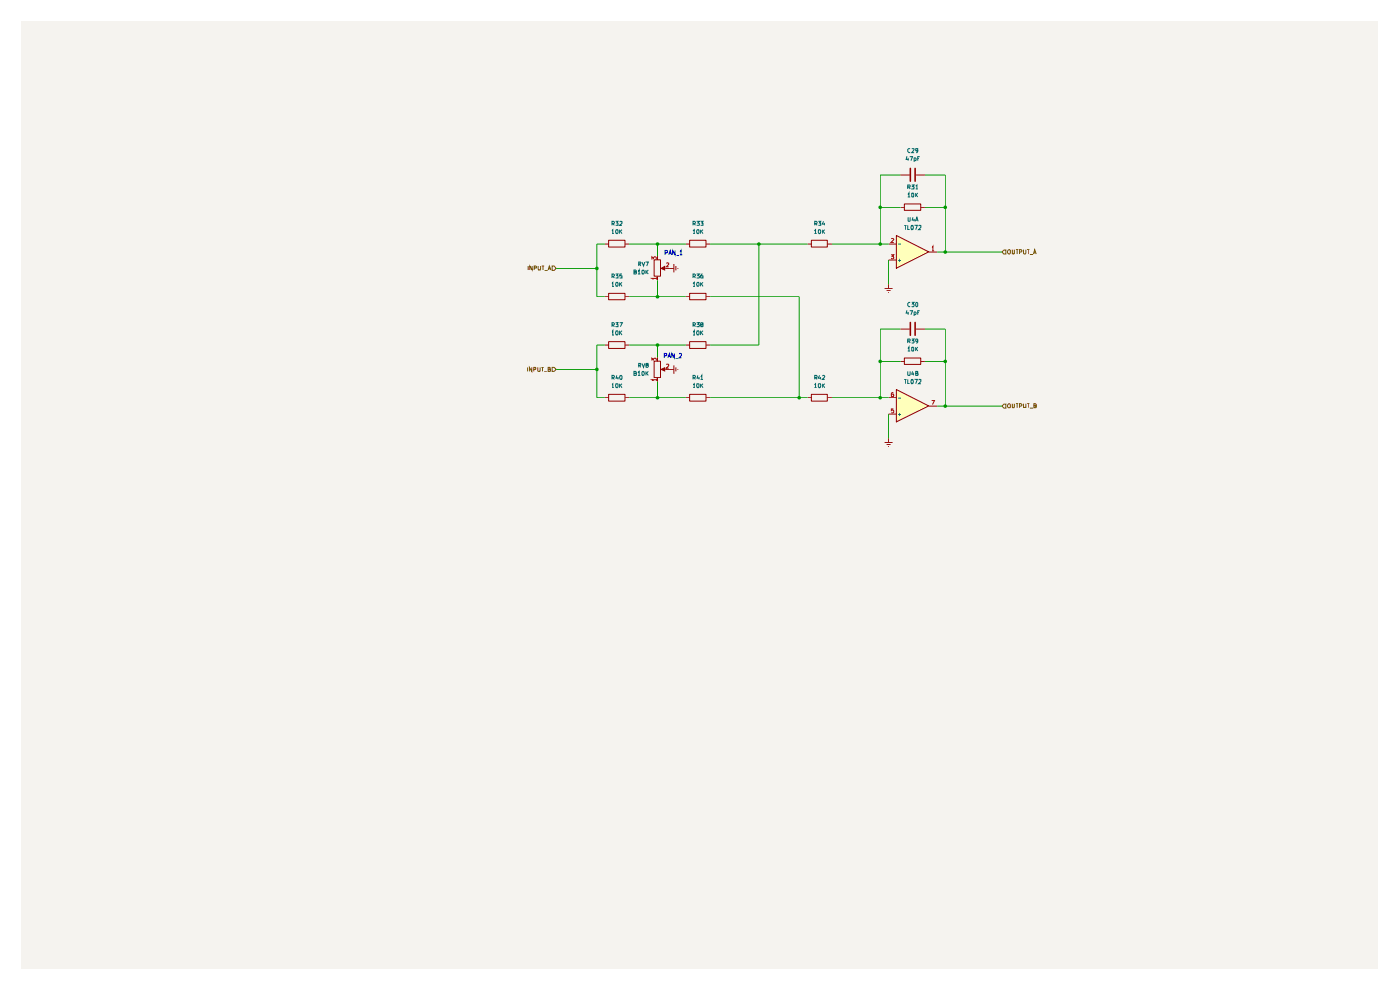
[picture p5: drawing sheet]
<svg xmlns="http://www.w3.org/2000/svg" width="297mm" height="210mm" viewBox="0 0 297 210" stroke-linecap="round" stroke-linejoin="round" font-family="sans-serif">
<path d="M4.4 4.4h287.9v201.1h-287.9z" fill="#f5f3ef"/>
<g fill="#ffb">
<path d="M190.2 50l6.9 3.5-6.9 3.4z"/>
<path d="M190.2 82.7l6.9 3.4-6.9 3.4z"/>
</g>
<path d="M117.1 56.4h.5l.4 .5-.4 .5h-.5z" fill="#f5f3ef"/>
<path d="M112.1 56.4v.9M112.9 56.4v.9l-.5-.9v.9M113.3 56.9h.4l.1-.3-.1-.2h-.4v.9M114.2 56.4l.1 .9h.3l.1-.2v-.7M114.9 56.4h.5M115.2 56.4v.9M115.5 57.4h.7M116.3 57.3l.2-.9 .4 .9M116.4 57h.4M117.1 56.4h.5l.4 .5-.4 .5h-.5z" fill="none" stroke="#765500" stroke-width=".21"/>
<path d="M117.1 77.9h.5l.4 .5-.4 .4h-.5z" fill="#f5f3ef"/>
<path d="M111.9 77.9v.9M112.8 77.9v.9l-.5-.9v.9M113.2 78.4l.5-.1-.1-.4h-.4v.9M114.1 77.9l.1 .9h.3l.1-.2v-.7M114.8 77.9h.6M115.1 77.9v.9M115.4 78.9h.6M116.3 78.4l.4-.1-.1-.4h-.3v.9h.4l.1-.3-.3-.1M117.1 77.9h.5l.4 .5-.4 .4h-.5z" fill="none" stroke="#765500" stroke-width=".21"/>
<path d="M138.8 76.6h1.3v3.5h-1.3zM140.2 78.4l.8-.4v.7zM140.5 78.4h.7" fill="none" stroke="#910000" stroke-width=".21"/>
<path d="M140.2 78.4l.8-.4v.7z" fill="#910000"/>
<g fill="none" stroke="#910000" stroke-width=".21">
<path d="M128.3 51.8h.9M129.1 51h3.5v1.4h-3.5zM132.6 51.8h.9M145.5 51.8h.8M146.3 51h3.5v1.4h-3.5zM149.8 51.8h.9M128.3 73.2h.9M128.3 62.9h.9M129.1 72.5h3.5v1.4h-3.5zM129.1 62.2h3.5v1.4h-3.5zM132.6 73.2h.9M132.6 62.9h.9"/>
<path d="M139.5 75.8v.9M141.2 78.4h.8M128.3 84.4h.9M129.1 83.6h3.5v1.5h-3.5zM132.6 84.4h.9M139.5 80.1v.9"/>
</g>
<path d="M138.3 76.5v-.5l.3 .3 .2-.3h.3l.1 .2-.1 .3M141.3 77.3h.6v.3l-.6 .5h.6M139.2 80.6h-.9l.3 .2M139.2 80.3v.5" fill="none" stroke="#b90000" stroke-width=".21"/>
<path d="M213 85.7h.4v.9h-.4l-.4-.5z" fill="#f5f3ef"/>
<path d="M213 85.7h.4v.9h-.4l-.4-.5zM214 85.6l.3 .2v.6h-.5a.52 .52 0 0 1 .2-.8zM214.8 85.6v.9l.4-.1v-.8M215.5 85.6h.5M215.8 85.6v.9M216.3 86.1h.3l.2-.3-.2-.2h-.3v.9M217.1 85.6l.1 .9 .4-.1v-.8M217.9 85.6h.5M218.1 85.6v.9M218.5 86.6h.7M219.3 86.1h.4l.1-.3-.1-.2h-.4v.9h.4l.1-.4h-.1" fill="none" stroke="#765500" stroke-width=".21"/>
<path d="M193.1 35.7v2.7M194.1 35.7v2.7" fill="none" stroke="#910000" stroke-width=".34"/>
<path d="M191 37.1h2M194.3 37.1h1.9" fill="none" stroke="#910000" stroke-width=".21"/>
<path d="M212.6 53.5l.4-.5h.4v.9h-.4z" fill="#f5f3ef"/>
<path d="M213 53h.4v.9h-.4l-.4-.4zM214 53l.3 .1v.6l-.1 .2a.49 .49 0 0 1-.5-.4 .49 .49 0 0 1 .3-.5zM214.8 53v.8l.1 .1 .3-.1v-.8M215.5 53h.5M215.8 53v.9M216.3 53.5h.3l.2-.4-.2-.1h-.3v.9M217.1 53v.7l.2 .2 .3-.2v-.7M217.9 53h.5M218.1 53v.9M218.5 54h.7M219.2 53.9l.3-.9 .3 .9M219.3 53.6h.4" fill="none" stroke="#765500" stroke-width=".21"/>
<g fill="none" stroke="#910000" stroke-width=".21">
<path d="M138.8 55.1h1.3v3.5h-1.3zM140.2 56.9l.8-.4v.8zM140.5 56.9h.7M142 56.9h.1M142 56.9h1M143 56v1.8M143.4 56.4v1M143.8 56.9v.1M171.3 51.8h.9M172.1 51h3.4v1.4h-3.4zM175.6 51.8h.9M188.5 51.8h1.7"/>
<path d="M188.5 55.2h1.7M190.2 50l6.8 3.4-6.8 3.5zM191 44h.9M191.9 43.3h3.4v1.3h-3.4zM195.4 44h.8M197.1 53.5h1.7M145.5 62.9h.8M146.3 62.2h3.5v1.4h-3.5zM149.8 62.9h.9M187.7 61.2h1.7M188.1 61.6h.8M188.4 62h.2"/>
<path d="M188.5 60.3h.1M188.5 60.3v.9M191 76.7h.9M191 69.8h2M191.9 75.9h3.4v1.4h-3.4zM194.3 69.8h1.9M195.4 76.7h.8M171.3 84.4h.9M172.1 83.6h3.4v1.5h-3.4zM175.6 84.4h.9M187.7 93.9h1.7M188.1 94.3h.8"/>
<path d="M188.4 94.7h.2M188.5 93h.1M188.5 93v.9M188.5 87.8h1.7M188.5 84.4h1.7M190.2 82.6l6.8 3.5-6.8 3.4zM197.1 86.1h1.7"/>
</g>
<path d="M193.1 68.4v2.7M194.1 68.4v2.7" fill="none" stroke="#910000" stroke-width=".34"/>
<path d="M189 54.1h.6l-.3 .3h.2l.1 .3-.2 .2-.4-.1M189.1 50.7l.3-.1 .2 .2-.6 .6h.6M197.7 52.5l.2-.2v.9M197.7 53.2h.5M189.5 86.7h-.4v.4l.3-.1 .2 .4-.2 .2-.3-.1M189.5 83.3l-.4 .1v.6l.4 .1v-.5h-.3l-.1 .2M197.7 85h.5l-.4 .8" fill="none" stroke="#b90000" stroke-width=".21"/>
<path d="M190.5 51.8h.6M190.5 55.2h.6M190.9 54.9v.7M190.5 87.9h.6M190.5 84.5h.6M190.9 87.6v.7" fill="none" stroke="#006665" stroke-width=".21"/>
<path d="M140.2 56.9l.8-.4v.8z" fill="#910000"/>
<g fill="none" stroke="#910000" stroke-width=".21">
<path d="M139.5 54.3v.9M139.5 58.6v.9M141.2 56.9h.8M142 78.4h.1M142 78.4h1M143 77.5v1.8M143.4 77.9v.9M143.8 78.3v.1M145.5 73.2h.8M146.3 72.5h3.5v1.4h-3.5zM149.8 73.2h.9M145.5 84.4h.8"/>
<path d="M146.3 83.6h3.5v1.5h-3.5zM149.8 84.4h.9"/>
</g>
<path d="M138.3 55.1v-.6l.3 .3 .2-.3h.3l.1 .1-.1 .5M139.2 59.1h-.9l.3 .2M139.2 58.8v.5M141.3 55.8h.6v.3l-.6 .5h.6" fill="none" stroke="#b90000" stroke-width=".21"/>
<g fill="none" stroke="#090" stroke-width=".21">
<path d="M191 37.1h-4.3v14.7M196.2 37.1h4.3v16.4M118 56.9h8.6M128.3 51.8h-1.7v11.1h1.7M133.5 51.8h12M139.5 51.8v2.5M139.5 59.5v3.4M150.7 51.8h20.6M161 51.8v21.4h-10.3M176.5 51.8h12M186.7 44h4.3M188.5 55.2v5.1"/>
<path d="M196.2 44h4.3M198.8 53.5h13.8M118 78.4h8.6M128.3 73.2h-1.7v11.2h1.7M133.5 73.2h12M133.5 62.9h12M139.5 73.2v2.6M150.7 62.9h18.8v21.5M186.7 76.7h4.3M191 69.8h-4.3v14.6M196.2 69.8h4.3v16.3M196.2 76.7h4.3"/>
<path d="M133.5 84.4h12M139.5 81v3.4M150.7 84.4h20.6M176.5 84.4h12M188.5 87.8v5.2M198.8 86.1h13.8"/>
</g>
<g fill="none" stroke="#0000ca" stroke-width=".21">
<path d="M141.1 53.6l.5-.1v-.3l-.5-.1v1M141.9 54.1l.3-1 .2 1M141.9 53.8h.5M143.2 53.1v1l-.5-1v1M143.5 54.1h.6M144.2 53.4l.3-.3v1M144.2 54.1h.5M140.9 75.5l.5-.1v-.3l-.5-.1v.9M141.7 75.9l.3-.9 .3 .9M141.8 75.6h.4M143 75v.9l-.5-.9v.9M143.3 76h.6"/>
<path d="M144.1 75.1h.5v.3l-.5 .5h.5"/>
</g>
<g fill="#090">
<circle cx="126.6" cy="56.9" r=".38"/>
<circle cx="126.6" cy="78.4" r=".38"/>
<circle cx="139.5" cy="84.4" r=".38"/>
<circle cx="139.5" cy="51.8" r=".38"/>
<circle cx="200.5" cy="86.1" r=".38"/>
<circle cx="200.5" cy="76.7" r=".38"/>
<circle cx="200.5" cy="53.5" r=".38"/>
<circle cx="200.5" cy="44" r=".38"/>
<circle cx="186.7" cy="76.7" r=".38"/>
<circle cx="186.7" cy="84.4" r=".38"/>
<circle cx="186.7" cy="44" r=".38"/>
<circle cx="186.7" cy="51.8" r=".38"/>
<circle cx="139.5" cy="62.9" r=".38"/>
<circle cx="139.5" cy="73.2" r=".38"/>
<circle cx="161" cy="51.8" r=".38"/>
<circle cx="169.5" cy="84.4" r=".38"/>
</g>
<g fill="none" stroke="#006665" stroke-width=".21">
<path d="M192.4 33.1l-.2 .7h.5M192.6 39.7h.4l.1-.4-.5-.1v.9M192.7 33.5v.6M192.8 39.7l.3 .4M193 33.2h.6l-.4 .9M193.1 31.5h-.4l-.1 .2v.4l.2 .3 .3-.1M193.4 31.5l.5 .1-.5 .8h.5M193.4 39.2h.5l-.3 .4h.2l.1 .1-.1 .4-.4-.1M193.9 33.6l.3-.1 .1 .2v.4h-.4M193.9 33.5v.8M194.3 39.5l.2-.3v.9M194.7 31.9l-.1 .1h-.3v-.5h.4v.6l-.4 .3"/>
<path d="M194.7 33.7h.2M195.1 33.2h-.4v.9M129.8 49l.2-.3v.9M129.8 58.6h.4l.1-.1-.1-.4h-.4v.9M129.8 47.5h.4l.1-.2-.1-.4h-.4v.9M129.8 49.6h.5M130 58.6l.3 .4M130 47.5l.3 .3M130.6 58.1h.5l-.3 .4h.3v.5h-.5M130.6 46.9h.5l-.3 .4 .3 .1v.4h-.5M130.7 60l.3-.1 .1 .2v.5l-.2 .1a.48 .48 0 0 1-.2-.7zM130.7 48.8l.3-.1 .1 .2v.5l-.2 .2a.48 .48 0 0 1-.2-.8z"/>
<path d="M131.4 47h.6v.4l-.6 .4h.6M131.4 48.7v.9M131.4 59.9v.8M131.6 49.1l.4 .5M132 58.1h-.5l-.1 .4h.6v.5h-.6M132 59.9l-.6 .4M132 48.7l-.6 .4M134.5 57.7h.4l.1-.3-.2-.1h-.3v.8h.4l.1-.3-.2-.1M135.3 57.5l.3-.2v.8M135.3 58.1h.5M135.5 56l.4-.1-.1-.3h-.3v.8M135.7 56l.2 .4"/>
<path d="M136.2 55.6l.3 .8 .3-.8M136.4 57.3a.43 .43 0 0 1 .3 .4 .43 .43 0 0 1-.4 .4l-.1-.7zM136.9 55.6h.6l-.3 .8M137 57.3v.8M137.1 57.7l.4 .4M137.5 57.3l-.5 .5M147 49l.3-.3v.9M147 47.5h.4l.1-.2-.1-.4h-.4v.9M147 58.6h.4l.1-.1-.1-.4h-.4v.9M147 49.6h.4M147.3 47.5l.2 .3M147.3 58.6l.2 .4"/>
<path d="M147.8 46.9h.6l-.4 .4 .4 .2v.2l-.6 .1M147.8 58.1h.6l-.4 .4 .4 .1v.3l-.6 .1M147.9 60l.3-.1 .1 .2v.5l-.2 .1a.48 .48 0 0 1-.2-.7zM148 48.7h.2l.1 .2v.5l-.2 .2a.48 .48 0 0 1-.3-.4 .48 .48 0 0 1 .2-.5zM148.6 46.9h.5l-.2 .4 .2 .1v.4h-.5M148.6 48.7v.9M148.6 59.9v.8M148.8 49.1l.3 .5M149.1 58.1l-.3 .1-.2 .7 .5 .1v-.5h-.3l-.2 .1M149.1 48.7l-.5 .4M149.1 59.9l-.5 .4M172.8 49l.2-.3v.9"/>
<path d="M172.8 49.6h.5M172.8 47.5h.4l.2-.2-.2-.4h-.4v.9M173 47.5l.4 .3M173.6 46.9h.5l-.2 .4 .2 .1v.4h-.5M173.7 48.7a.42 .42 0 0 1 .4 .3 .42 .42 0 0 1-.2 .5l-.1 .1-.2-.2zM174.5 48.7v.9M174.6 49.1l.4 .5M174.7 46.9l-.2 .6h.5M174.9 47.3v.5M175 48.7l-.5 .4M191.8 47.8h.5M192.1 47.8v.9"/>
<path d="M192.6 47.8v.9h.4M192.6 41.2l.2-.3v.9M192.6 41.8h.5M192.7 46.1v.8h.4v-.8M193.4 47.8a.48 .48 0 0 1 .4 .5 .48 .48 0 0 1-.4 .4 .69 .69 0 0 1 0-.9zM193.4 41l.3-.1 .1 .2v.7l-.4-.1zM193.7 46.1l-.2 .6h.5M193.9 46.4v.5M194 47.8h.6l-.3 .9M194.2 46.9l.3-.8 .3 .8M194.3 40.9v.9M194.3 46.7h.4"/>
<path d="M194.3 40.1h.4M194.3 41.4l.4 .4M194.7 40.9l-.4 .5M194.9 47.9h.5v.3l-.5 .5h.5M129.8 70.4l.2-.3v1M129.8 60.2l.2-.3v.8M129.8 69h.4l.1-.4-.1-.1h-.4v.8M129.8 71.1h.5M129.8 60.7h.5M130 69l.3 .3M130.6 68.5h.5l-.3 .3 .3 .1v.4l-.5-.1M130.7 70.2l.2-.1 .2 .2v.6l-.2 .2a.53 .53 0 0 1-.2-.9z"/>
<path d="M130.8 79.6l-.1 .6h.5M131.1 80v.5M131.4 68.5h.6l-.4 .8M131.4 70.1v1M131.5 79.7l.3-.1 .2 .2-.1 .6a.39 .39 0 0 1-.5-.2 .39 .39 0 0 1 .1-.5zM131.6 70.6l.4 .5M131.6 60.2l.4 .5M132 70.1l-.6 .6M134.5 79.2h.3l.2-.2-.2-.2h-.3v.8h.4l.1-.3-.2-.1M135.3 79l.3-.2v.8M135.3 79.6h.5M135.5 77.5l.4-.1-.1-.3h-.3v.8"/>
<path d="M135.7 77.5l.2 .4M136.2 77.1l.3 .8 .3-.8M136.4 78.8a.43 .43 0 0 1 .3 .4 .43 .43 0 0 1-.4 .4l-.1-.7zM137 78.8v.8M137.1 79.1l.4 .5M137.2 77.4l-.2-.2 .5-.1v.3l-.5 .1v.3l.2 .1 .3-.1-.1-.4M137.5 78.8l-.5 .5M147 60.2l.3-.3v.8M147 70.4l.3-.3v1M147 69h.4l.1-.4-.1-.1h-.4v.8M147 71.1h.4M147 60.7h.4"/>
<path d="M147.3 69l.2 .3M147.8 68.5h.6l-.4 .3 .4 .2-.1 .3-.5-.1M147.9 70.2l.2-.1 .2 .2v.6l-.2 .2a.53 .53 0 0 1-.2-.9zM148 79.6l-.1 .6h.5M148.3 80v.5M148.6 79.9l.3-.3v.9M148.6 70.1v1M148.8 68.9l-.2-.2 .2-.2h.3v.3l-.5 .2 .1 .3h.4v-.3l-.1-.1M148.8 60.2l.3 .5M148.8 70.6l.3 .5M149.1 70.1l-.5 .6M173.9 79.6l-.3 .6h.6"/>
<path d="M174 80v.5M174.5 79.7l.3-.1 .2 .2-.5 .7h.5M192.4 65.8l-.2 .6h.5M192.6 73.9l.2-.3v.9M192.6 72.3h.4l.1-.3-.5-.1v.9M192.6 78.8l.1 .8h.3l.1-.8M192.6 74.5h.5M192.7 66.2v.6M192.8 72.3l.3 .5M193 65.9h.6l-.4 .9M193.1 64.2l-.3-.1-.2 .3v.4l.2 .3 .3-.1M193.4 73.7l.3-.1 .1 .2v.7l-.4-.1z"/>
<path d="M193.4 71.9h.5l-.3 .4h.2l.1 .3-.1 .2-.4-.1M193.4 64.1h.5l-.3 .4 .3 .1v.3l-.1 .2-.4-.1M193.6 78.8l-.2 .6h.5M193.8 79v.6M193.9 66.2h.3l.1 .1-.1 .5-.3-.1M193.9 66.2v.8M194.3 79.2l.4-.1-.1-.3h-.3v.8h.4l.1-.2-.2-.2M194.3 73.6v.9M194.3 74l.4 .5M194.4 64.1l.3 .2v.6l-.2 .2-.2-.2v-.6zM194.7 72.3l-.1 .1h-.3v-.4h.4v.6l-.4 .2M194.7 73.6l-.4 .5"/>
<path d="M194.7 66.3h.2M195.1 65.9h-.4v.9M129.8 81.6l.2-.2v.9M129.8 80.1h.4l.1-.3-.1-.2h-.4v.9M129.8 82.3h.5M130 80.1l.3 .4M130.7 81.4l.4 .1v.6l-.2 .2a.53 .53 0 0 1-.2-.9zM131.4 81.4v.9M131.6 81.7l.4 .6M132 81.4l-.6 .4M147 81.6l.3-.2v.9M147 80.1h.4l.1-.3-.1-.2h-.4v.9"/>
<path d="M147 82.3h.4M147.3 80.1l.2 .4M147.9 81.4l.4 .1v.6l-.2 .2a.53 .53 0 0 1-.2-.9zM148.6 81.4v.9M148.6 80.5h.5M148.8 81.7l.3 .6M149.1 81.4l-.5 .4M172.8 81.6l.2-.2v.9M172.8 82.3h.5M172.8 80.1h.4l.2-.3-.2-.2h-.4v.9M173 80.1l.4 .4M173.7 81.4h.3a.53 .53 0 0 1-.2 .9l-.2-.2z"/>
<path d="M174.5 81.4v.9M174.6 81.7l.4 .6M175 81.4l-.5 .4M191.8 80.5h.5M192.1 80.5v.9M192.6 80.5v.9h.4M193.4 80.5a.48 .48 0 0 1 .4 .4 .48 .48 0 0 1-.4 .5 .69 .69 0 0 1 0-.9zM194 80.5h.6l-.3 .9M194.9 80.6h.5v.3l-.5 .5h.5"/>
</g>
</svg>
